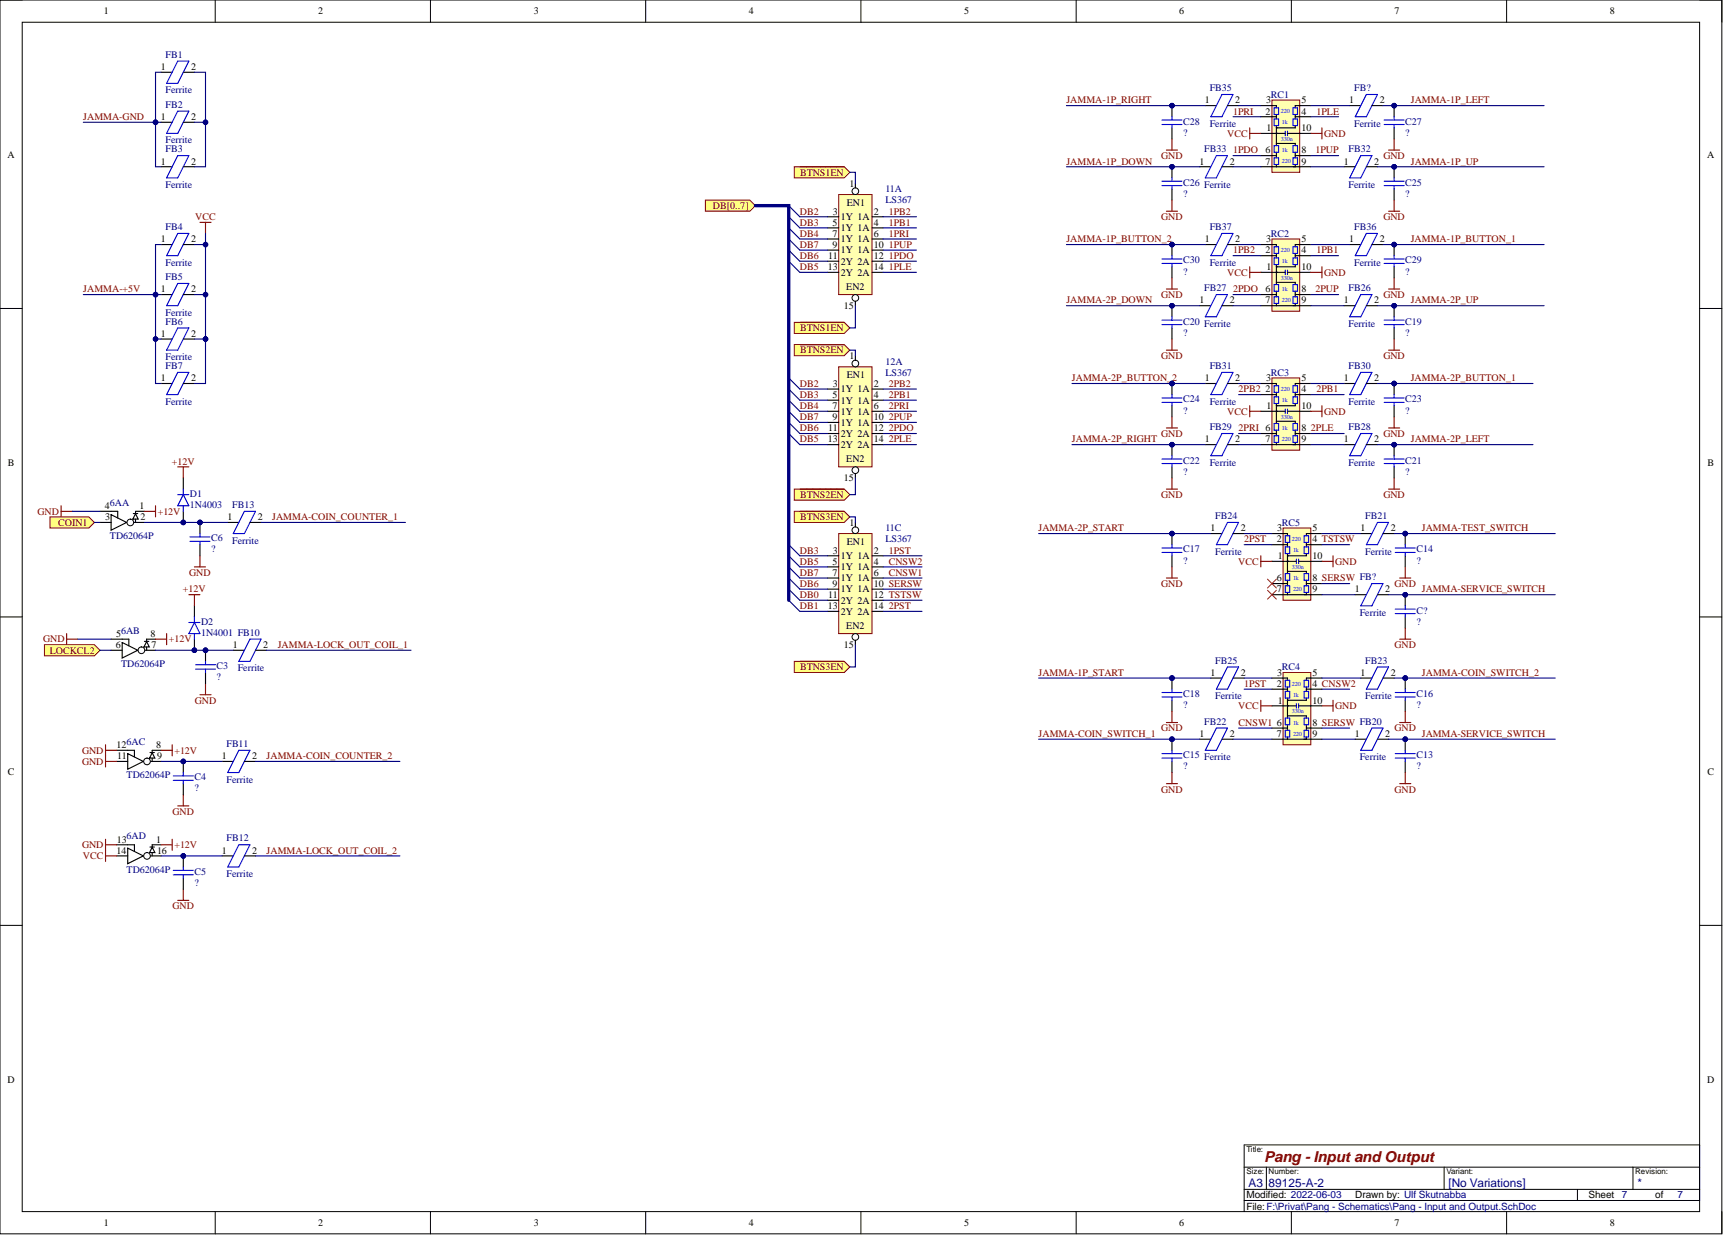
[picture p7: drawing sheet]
<svg xmlns="http://www.w3.org/2000/svg" width="393mm" height="282mm" viewBox="0 0 393 282" stroke-linecap="round" stroke-linejoin="round" font-family="sans-serif">
<defs><g id="words">
<text font-size="3.4" fill="#800000" x="288.6" y="265.2">Pang - Input and Output</text>
<g font-size="2.7" fill="#000080">
<text x="285" y="270.9">A3</text>
<text x="289.6" y="270.9">89125-A-2</text>
<text x="330.7" y="270.9">[No Variations]</text>
<text x="373.8" y="270.9">*</text>
</g>
<g font-size="2.3">
<text x="23.7" y="3.3">1</text>
<text x="72.7" y="3.3">2</text>
<text x="121.9" y="3.3">3</text>
<text x="170.9" y="3.3">4</text>
<text x="220.1" y="3.3">5</text>
<text x="269.2" y="3.3">6</text>
<text x="318.4" y="3.3">7</text>
<text x="367.5" y="3.3">8</text>
<text x="36.7" y="16">1</text>
<text x="43.6" y="16">2</text>
<text x="275.1" y="23.6">1</text>
<text x="282" y="23.6">2</text>
<text x="289" y="23.6">3</text>
<text x="297.1" y="23.6">5</text>
<text x="308" y="23.6">1</text>
<text x="315" y="23.6">2</text>
<text x="36.7" y="27.4">1</text>
<text x="43.6" y="27.4">2</text>
<text x="288.9" y="26.1">2</text>
<text x="289.1" y="29.9">1</text>
<text x="297.1" y="26.1">4</text>
<text x="297.1" y="29.9">10</text>
<text x="1.7" y="36">A</text>
<text x="288.9" y="35">6</text>
<text x="297.1" y="35">8</text>
<text x="389.7" y="36">A</text>
<text x="36.7" y="37.6">1</text>
<text x="43.6" y="37.6">2</text>
<text x="273.8" y="37.6">1</text>
<text x="280.7" y="37.6">2</text>
<text x="288.9" y="37.6">7</text>
<text x="297.1" y="37.6">9</text>
<text x="306.8" y="37.6">1</text>
<text x="313.7" y="37.6">2</text>
<text x="193.3" y="46.9">EN1</text>
<text x="193.9" y="42.6">1</text>
<text x="190.1" y="51.5">5</text>
<text x="190.1" y="49">3</text>
<text x="192" y="50.2">1Y 1A</text>
<text x="192" y="52.8">1Y 1A</text>
<text x="199.5" y="49">2</text>
<text x="199.5" y="51.5">4</text>
<text x="36.7" y="55.3">1</text>
<text x="43.6" y="55.3">2</text>
<text x="189.1" y="59.1">11</text>
<text x="190" y="54">7</text>
<text x="190" y="56.6">9</text>
<text x="192" y="55.3">1Y 1A</text>
<text x="192" y="57.8">1Y 1A</text>
<text x="199.5" y="54">6</text>
<text x="199.5" y="56.6">10</text>
<text x="199.5" y="59.1">12</text>
<text x="275.1" y="55.3">1</text>
<text x="282" y="55.3">2</text>
<text x="288.9" y="57.8">2</text>
<text x="289" y="55.3">3</text>
<text x="297.1" y="55.3">5</text>
<text x="297.1" y="57.8">4</text>
<text x="308" y="55.3">1</text>
<text x="315" y="55.3">2</text>
<text x="189" y="61.7">13</text>
<text x="192" y="60.4">2Y 2A</text>
<text x="192" y="62.9">2Y 2A</text>
<text x="199.5" y="61.7">14</text>
<text x="289.1" y="61.7">1</text>
<text x="297.1" y="61.7">10</text>
<text x="36.7" y="66.7">1</text>
<text x="43.6" y="66.7">2</text>
<text x="192.6" y="70.5">15</text>
<text x="193.2" y="66.2">EN2</text>
<text x="273.8" y="69.3">1</text>
<text x="280.7" y="69.3">2</text>
<text x="288.9" y="66.7">6</text>
<text x="288.9" y="69.3">7</text>
<text x="297.1" y="66.7">8</text>
<text x="297.1" y="69.3">9</text>
<text x="306.8" y="69.3">1</text>
<text x="313.7" y="69.3">2</text>
<text x="36.7" y="76.9">1</text>
<text x="43.6" y="76.9">2</text>
<text x="193.9" y="81.9">1</text>
<text x="36.7" y="87">1</text>
<text x="43.6" y="87">2</text>
<text x="190.1" y="88.3">3</text>
<text x="192" y="89.6">1Y 1A</text>
<text x="193.3" y="86.3">EN1</text>
<text x="199.5" y="88.3">2</text>
<text x="275.1" y="87">1</text>
<text x="282" y="87">2</text>
<text x="288.9" y="89.6">2</text>
<text x="289" y="87">3</text>
<text x="297.1" y="87">5</text>
<text x="297.1" y="89.6">4</text>
<text x="306.8" y="87">1</text>
<text x="313.7" y="87">2</text>
<text x="190" y="93.4">7</text>
<text x="190" y="95.9">9</text>
<text x="190.1" y="90.8">5</text>
<text x="192" y="92.1">1Y 1A</text>
<text x="192" y="94.6">1Y 1A</text>
<text x="199.5" y="90.8">4</text>
<text x="199.5" y="93.4">6</text>
<text x="199.5" y="95.9">10</text>
<text x="289.1" y="93.4">1</text>
<text x="297.1" y="93.4">10</text>
<text x="189" y="101">13</text>
<text x="189.1" y="98.4">11</text>
<text x="192" y="97.2">1Y 1A</text>
<text x="192" y="99.7">2Y 2A</text>
<text x="199.5" y="98.4">12</text>
<text x="199.5" y="101">14</text>
<text x="275.1" y="101">1</text>
<text x="282" y="101">2</text>
<text x="288.9" y="101">7</text>
<text x="297.1" y="98.4">8</text>
<text x="297.1" y="101">9</text>
<text x="306.8" y="101">1</text>
<text x="313.7" y="101">2</text>
<text x="1.8" y="106.4">B</text>
<text x="192" y="102.2">2Y 2A</text>
<text x="193.2" y="105.5">EN2</text>
<text x="389.8" y="106.4">B</text>
<text x="192.6" y="109.9">15</text>
<text x="23.9" y="116.2">4</text>
<text x="24" y="118.7">3</text>
<text x="31.8" y="116.2">1</text>
<text x="32" y="118.7">2</text>
<text x="51.9" y="118.7">1</text>
<text x="58.8" y="118.7">2</text>
<text x="193.3" y="124.3">EN1</text>
<text x="193.9" y="120">1</text>
<text x="276.3" y="121.3">1</text>
<text x="283.3" y="121.3">2</text>
<text x="291.5" y="123.8">2</text>
<text x="291.6" y="121.3">3</text>
<text x="299.6" y="121.3">5</text>
<text x="299.6" y="123.8">4 TSTSW</text>
<text x="310.6" y="121.3">1</text>
<text x="317.5" y="121.3">2</text>
<text x="190" y="131.4">7</text>
<text x="190.1" y="128.9">5</text>
<text x="190.1" y="126.3">3</text>
<text x="192" y="127.6">1Y 1A</text>
<text x="192" y="130.1">1Y 1A</text>
<text x="199.5" y="126.3">2</text>
<text x="199.5" y="128.9">4</text>
<text x="199.5" y="131.4">6</text>
<text x="291.7" y="127.6">1</text>
<text x="299.6" y="127.6">10</text>
<text x="189.1" y="136.5">11</text>
<text x="190" y="134">9</text>
<text x="192" y="132.7">1Y 1A</text>
<text x="192" y="135.2">1Y 1A</text>
<text x="192" y="137.8">2Y 2A</text>
<text x="199.5" y="134">10 SERSW</text>
<text x="199.5" y="136.5">12 TSTSW</text>
<text x="291.5" y="132.7">6</text>
<text x="291.5" y="135.2">7</text>
<text x="299.6" y="132.7">8 SERSW FB?</text>
<text x="299.6" y="135.2">9</text>
<text x="309.3" y="135.2">1</text>
<text x="316.2" y="135.2">2</text>
<text x="189" y="139">13</text>
<text x="192" y="140.3">2Y 2A</text>
<text x="193.2" y="143.6">EN2</text>
<text x="199.5" y="139">14</text>
<text x="26.5" y="147.9">6</text>
<text x="26.5" y="145.4">5</text>
<text x="34.4" y="145.4">8</text>
<text x="34.6" y="147.9">7</text>
<text x="53.2" y="147.9">1</text>
<text x="60.1" y="147.9">2</text>
<text x="192.6" y="147.9">15</text>
<text x="276.3" y="154.2">1</text>
<text x="283.3" y="154.2">2</text>
<text x="291.6" y="154.2">3</text>
<text x="299.6" y="154.2">5</text>
<text x="310.6" y="154.2">1</text>
<text x="317.5" y="154.2">2</text>
<text x="291.5" y="156.8">2</text>
<text x="291.7" y="160.6">1</text>
<text x="299.6" y="156.8">4 CNSW2</text>
<text x="299.6" y="160.6">10</text>
<text x="291.5" y="165.7">6</text>
<text x="299.6" y="165.7">8 SERSW FB20</text>
<text x="26.6" y="170.7">12</text>
<text x="26.8" y="173.3">11</text>
<text x="35.6" y="170.7">8</text>
<text x="35.8" y="173.3">9</text>
<text x="50.6" y="173.3">1</text>
<text x="57.6" y="173.3">2</text>
<text x="273.8" y="168.2">1</text>
<text x="280.7" y="168.2">2</text>
<text x="291.5" y="168.2">7</text>
<text x="299.6" y="168.2">9</text>
<text x="309.3" y="168.2">1</text>
<text x="316.2" y="168.2">2</text>
<text x="1.8" y="176.8">C</text>
<text x="389.8" y="176.8">C</text>
<text x="26.6" y="194.8">14</text>
<text x="26.7" y="192.3">13</text>
<text x="35.6" y="192.3">1</text>
<text x="35.8" y="194.8">16</text>
<text x="50.6" y="194.8">1</text>
<text x="57.6" y="194.8">2</text>
<text x="1.7" y="247.2">D</text>
<text x="389.7" y="247.2">D</text>
<text x="284.5" y="273.5">Modified: 2022-06-03</text>
<text x="309.4" y="273.5">Drawn by: Ulf Skutnabba</text>
<text x="362.6" y="273.5">Sheet</text>
<text x="377.9" y="273.5">of</text>
<text x="23.7" y="279.8">1</text>
<text x="72.7" y="279.8">2</text>
<text x="121.9" y="279.8">3</text>
<text x="170.9" y="279.8">4</text>
<text x="220.1" y="279.8">5</text>
<text x="269.2" y="279.8">6</text>
<text x="284.5" y="276.1">File:F:\Privat\Pang - Schematics\Pang - Input and Output.SchDoc</text>
<text x="318.4" y="279.8">7</text>
<text x="367.5" y="279.8">8</text>
</g>
<g font-size="2.3" fill="#000080">
<text x="37.8" y="13.2">FB1</text>
<text x="37.8" y="21.3">Ferrite</text>
<text x="276.2" y="20.8">FB35</text>
<text x="290.1" y="22.3">RC1</text>
<text x="309.1" y="20.8">FB?</text>
<text x="37.8" y="24.6">FB2</text>
<text x="270.1" y="28.4">C28</text>
<text x="276.2" y="28.9">Ferrite</text>
<text x="309.1" y="28.9">Ferrite</text>
<text x="320.8" y="28.4">C27</text>
<text x="37.8" y="32.7">Ferrite</text>
<text x="37.8" y="34.8">FB3</text>
<text x="270.1" y="31">?</text>
<text x="274.9" y="34.8">FB33</text>
<text x="307.9" y="34.8">FB32</text>
<text x="320.8" y="31">?</text>
<text x="37.8" y="42.9">Ferrite</text>
<text x="202.1" y="43.9">11A</text>
<text x="202.1" y="46.4">LS367</text>
<text x="270.1" y="42.4">C26 Ferrite</text>
<text x="270.1" y="44.9">?</text>
<text x="307.9" y="42.9">Ferrite</text>
<text x="320.8" y="42.4">C25</text>
<text x="320.8" y="44.9">?</text>
<text x="37.8" y="52.5">FB4</text>
<text x="276.2" y="52.5">FB37</text>
<text x="309.1" y="52.5">FB36</text>
<text x="290.1" y="54">RC2</text>
<text x="37.8" y="60.6">Ferrite</text>
<text x="37.8" y="63.9">FB5</text>
<text x="270.1" y="60.1">C30</text>
<text x="270.1" y="62.7">?</text>
<text x="276.2" y="60.6">Ferrite</text>
<text x="309.1" y="60.6">Ferrite</text>
<text x="320.8" y="60.1">C29</text>
<text x="320.8" y="62.7">?</text>
<text x="274.9" y="66.5">FB27</text>
<text x="307.9" y="66.5">FB26</text>
<text x="37.8" y="72.1">Ferrite</text>
<text x="37.8" y="74.1">FB6</text>
<text x="270.1" y="74.1">C20 Ferrite</text>
<text x="270.1" y="76.6">?</text>
<text x="307.9" y="74.6">Ferrite</text>
<text x="320.8" y="74.1">C19</text>
<text x="320.8" y="76.6">?</text>
<text x="37.8" y="82.2">Ferrite</text>
<text x="202.1" y="83.2">12A</text>
<text x="37.8" y="84.2">FB7</text>
<text x="202.1" y="85.8">LS367</text>
<text x="276.2" y="84.2">FB31</text>
<text x="290.1" y="85.8">RC3</text>
<text x="307.9" y="84.2">FB30</text>
<text x="37.8" y="92.3">Ferrite</text>
<text x="270.1" y="91.8">C24</text>
<text x="270.1" y="94.4">?</text>
<text x="276.2" y="92.3">Ferrite</text>
<text x="307.9" y="92.3">Ferrite</text>
<text x="320.8" y="91.8">C23</text>
<text x="320.8" y="94.4">?</text>
<text x="276.2" y="98.2">FB29</text>
<text x="307.9" y="98.2">FB28</text>
<text x="270.1" y="105.8">C22</text>
<text x="276.2" y="106.3">Ferrite</text>
<text x="307.9" y="106.3">Ferrite</text>
<text x="320.8" y="105.8">C21</text>
<text x="43.4" y="113.4">D1</text>
<text x="270.1" y="108.3">?</text>
<text x="320.8" y="108.3">?</text>
<text x="25.1" y="115.4">6AA</text>
<text x="43.4" y="115.9">1N4003</text>
<text x="53" y="115.9">FB13</text>
<text x="277.4" y="118.5">FB24</text>
<text x="311.7" y="118.5">FB21</text>
<text x="25.1" y="123">TD62064P</text>
<text x="48.2" y="123.6">C6</text>
<text x="53" y="124.1">Ferrite</text>
<text x="202.1" y="121.3">11C</text>
<text x="202.1" y="123.8">LS367</text>
<text x="292.7" y="120">RC5</text>
<text x="48.2" y="126.1">?</text>
<text x="270.1" y="126.1">C17</text>
<text x="270.1" y="128.6">?</text>
<text x="277.4" y="126.6">Ferrite</text>
<text x="311.7" y="126.6">Ferrite</text>
<text x="323.3" y="126.1">C14</text>
<text x="323.3" y="128.6">?</text>
<text x="45.9" y="142.6">D2</text>
<text x="310.4" y="140.6">Ferrite</text>
<text x="323.3" y="140">C?</text>
<text x="323.3" y="142.6">?</text>
<text x="27.6" y="144.6">6AB</text>
<text x="45.9" y="145.1">1N4001 FB10</text>
<text x="27.6" y="152.2">TD62064P</text>
<text x="49.5" y="152.7">C3</text>
<text x="49.5" y="155.3">?</text>
<text x="54.3" y="153.2">Ferrite</text>
<text x="277.4" y="151.5">FB25</text>
<text x="292.7" y="153">RC4</text>
<text x="311.7" y="151.5">FB23</text>
<text x="270.1" y="159.1">C18</text>
<text x="270.1" y="161.6">?</text>
<text x="277.4" y="159.6">Ferrite</text>
<text x="311.7" y="159.6">Ferrite</text>
<text x="323.3" y="159.1">C16</text>
<text x="323.3" y="161.6">?</text>
<text x="274.9" y="165.4">FB22</text>
<text x="28.9" y="170">6AC</text>
<text x="51.7" y="170.5">FB11</text>
<text x="270.1" y="173">C15 Ferrite</text>
<text x="310.4" y="173.5">Ferrite</text>
<text x="323.3" y="173">C13</text>
<text x="28.9" y="177.6">TD62064P</text>
<text x="44.4" y="178.1">C4</text>
<text x="51.7" y="178.6">Ferrite</text>
<text x="270.1" y="175.6">?</text>
<text x="323.3" y="175.6">?</text>
<text x="44.4" y="180.6">?</text>
<text x="28.9" y="191.5">6AD</text>
<text x="51.7" y="192.1">FB12</text>
<text x="28.9" y="199.2">TD62064P</text>
<text x="44.4" y="199.7">C5</text>
<text x="44.4" y="202.2">?</text>
<text x="51.7" y="200.2">Ferrite</text>
<text x="370.3" y="273.5">7</text>
<text x="382.9" y="273.5">7</text>
</g>
<g font-size="2.3" fill="#800000">
<text x="243.5" y="23.6">JAMMA-1P_RIGHT</text>
<text x="322.1" y="23.6">JAMMA-1P_LEFT</text>
<text x="19" y="27.4">JAMMA-GND</text>
<text x="281.5" y="26.1">1PRI</text>
<text x="300.5" y="26.1">1PLE</text>
<text x="280.1" y="31.2">VCC</text>
<text x="281.5" y="35">1PDO</text>
<text x="300.3" y="35">1PUP</text>
<text x="302.3" y="31.2">GND</text>
<text x="182.6" y="40.1">BTNS1EN</text>
<text x="243.5" y="37.6">JAMMA-1P_DOWN</text>
<text x="265.1" y="36.3">GND</text>
<text x="315.8" y="36.3">GND</text>
<text x="322.1" y="37.6">JAMMA-1P_UP</text>
<text x="162.8" y="47.7">DB[0..7]</text>
<text x="44.6" y="50.2">VCC</text>
<text x="182.6" y="51.5">DB3</text>
<text x="182.6" y="49">DB2</text>
<text x="202.9" y="49">1PB2</text>
<text x="202.9" y="51.5">1PB1</text>
<text x="265.1" y="50.2">GND</text>
<text x="315.8" y="50.2">GND</text>
<text x="182.6" y="54">DB4</text>
<text x="182.6" y="56.6">DB7</text>
<text x="182.6" y="59.1">DB6</text>
<text x="202.9" y="54">1PRI</text>
<text x="202.9" y="59.1">1PDO</text>
<text x="202.9" y="56.6">1PUP</text>
<text x="243.5" y="55.3">JAMMA-1P_BUTTON_2</text>
<text x="281.5" y="57.8">1PB2</text>
<text x="300.5" y="57.8">1PB1</text>
<text x="322.1" y="55.3">JAMMA-1P_BUTTON_1</text>
<text x="182.6" y="61.7">DB5</text>
<text x="202.9" y="61.7">1PLE</text>
<text x="280.1" y="62.9">VCC</text>
<text x="302.3" y="62.9">GND</text>
<text x="19" y="66.7">JAMMA-+5V</text>
<text x="243.5" y="69.3">JAMMA-2P_DOWN</text>
<text x="265.1" y="68">GND</text>
<text x="281.5" y="66.7">2PDO</text>
<text x="300.3" y="66.7">2PUP</text>
<text x="315.8" y="68">GND</text>
<text x="322.1" y="69.3">JAMMA-2P_UP</text>
<text x="182.6" y="75.6">BTNS1EN</text>
<text x="182.6" y="80.7">BTNS2EN</text>
<text x="265.1" y="81.9">GND</text>
<text x="315.8" y="81.9">GND</text>
<text x="182.6" y="88.3">DB2</text>
<text x="202.9" y="88.3">2PB2</text>
<text x="244.7" y="87">JAMMA-2P_BUTTON_2</text>
<text x="282.8" y="89.6">2PB2</text>
<text x="300.5" y="89.6">2PB1</text>
<text x="322.1" y="87">JAMMA-2P_BUTTON_1</text>
<text x="182.6" y="90.8">DB3</text>
<text x="182.6" y="93.4">DB4</text>
<text x="182.6" y="95.9">DB7</text>
<text x="202.9" y="93.4">2PRI</text>
<text x="202.9" y="90.8">2PB1</text>
<text x="202.9" y="95.9">2PUP</text>
<text x="280.1" y="94.6">VCC</text>
<text x="302.3" y="94.6">GND</text>
<text x="182.6" y="98.4">DB6</text>
<text x="182.6" y="101">DB5</text>
<text x="202.9" y="101">2PLE</text>
<text x="202.9" y="98.4">2PDO</text>
<text x="244.7" y="101">JAMMA-2P_RIGHT</text>
<text x="265.1" y="99.7">GND</text>
<text x="282.8" y="98.4">2PRI 6</text>
<text x="299.2" y="98.4">2PLE</text>
<text x="315.8" y="99.7">GND</text>
<text x="322.1" y="101">JAMMA-2P_LEFT</text>
<text x="39.2" y="106">+12V</text>
<text x="182.6" y="113.7">BTNS2EN</text>
<text x="265.1" y="113.7">GND</text>
<text x="315.8" y="113.7">GND</text>
<text x="8.6" y="117.5">GND</text>
<text x="36" y="117.5">+12V</text>
<text x="62.1" y="118.7">JAMMA-COIN_COUNTER_1</text>
<text x="182.6" y="118.7">BTNS3EN</text>
<text x="13.3" y="120">COIN1</text>
<text x="237.1" y="121.3">JAMMA-2P_START</text>
<text x="284" y="123.8">2PST</text>
<text x="324.6" y="121.3">JAMMA-TEST_SWITCH</text>
<text x="43.2" y="131.4">GND</text>
<text x="182.6" y="131.4">DB7</text>
<text x="182.6" y="126.3">DB3</text>
<text x="182.6" y="128.9">DB5</text>
<text x="202.9" y="126.3">1PST</text>
<text x="202.9" y="128.9">CNSW2</text>
<text x="202.9" y="131.4">CNSW1</text>
<text x="282.7" y="128.9">VCC</text>
<text x="304.8" y="128.9">GND</text>
<text x="41.8" y="135.2">+12V</text>
<text x="182.6" y="134">DB6</text>
<text x="182.6" y="136.5">DB0</text>
<text x="265.1" y="134">GND</text>
<text x="318.4" y="134">GND</text>
<text x="324.6" y="135.2">JAMMA-SERVICE_SWITCH</text>
<text x="182.6" y="139">DB1</text>
<text x="202.9" y="139">2PST</text>
<text x="9.8" y="146.6">GND</text>
<text x="11.4" y="149.2">LOCKCL2</text>
<text x="38.5" y="146.6">+12V</text>
<text x="63.4" y="147.9">JAMMA-LOCK_OUT_COIL_1</text>
<text x="318.4" y="147.9">GND</text>
<text x="182.6" y="153">BTNS3EN</text>
<text x="237.1" y="154.2">JAMMA-1P_START</text>
<text x="324.6" y="154.2">JAMMA-COIN_SWITCH_2</text>
<text x="44.5" y="160.6">GND</text>
<text x="282.7" y="161.9">VCC</text>
<text x="284" y="156.8">1PST</text>
<text x="304.8" y="161.9">GND</text>
<text x="265.1" y="166.9">GND</text>
<text x="282.8" y="165.7">CNSW1</text>
<text x="318.4" y="166.9">GND</text>
<text x="18.7" y="172">GND</text>
<text x="39.8" y="172">+12V</text>
<text x="60.9" y="173.3">JAMMA-COIN_COUNTER_2</text>
<text x="237.1" y="168.2">JAMMA-COIN_SWITCH_1</text>
<text x="324.6" y="168.2">JAMMA-SERVICE_SWITCH</text>
<text x="18.7" y="174.5">GND</text>
<text x="39.4" y="186">GND</text>
<text x="265.1" y="180.9">GND</text>
<text x="318.4" y="180.9">GND</text>
<text x="18.7" y="193.6">GND</text>
<text x="18.9" y="196.1">VCC</text>
<text x="39.8" y="193.6">+12V</text>
<text x="60.9" y="194.8">JAMMA-LOCK_OUT_COIL_2</text>
<text x="39.4" y="207.5">GND</text>
</g>
<g font-size="1.8">
<text x="284.5" y="263">Title:</text>
<text x="284.5" y="268">Size:</text>
<text x="289.6" y="268">Number:</text>
<text x="330.2" y="268">Variant:</text>
<text x="373.3" y="268">Revision:</text>
</g>
<g font-size="1.4" fill="#00f">
<text x="292.4" y="25.8">220</text>
<text x="292.7" y="28.4">1k</text>
<text x="292.4" y="32.2">330n</text>
<text x="292.7" y="34.7">1k</text>
<text x="292.7" y="37.3">220</text>
<text x="292.4" y="57.5">220</text>
<text x="292.4" y="63.9">330n</text>
<text x="292.7" y="60.1">1k</text>
<text x="292.7" y="66.4">1k</text>
<text x="292.7" y="69">220</text>
<text x="292.4" y="89.3">220</text>
<text x="292.4" y="95.6">330n</text>
<text x="292.7" y="91.8">1k</text>
<text x="292.7" y="98.1">1k</text>
<text x="292.7" y="100.7">220</text>
<text x="294.9" y="123.5">220</text>
<text x="294.9" y="129.9">330n</text>
<text x="295.2" y="126">1k</text>
<text x="295.2" y="132.4">1k</text>
<text x="295.2" y="134.9">220</text>
<text x="294.9" y="156.5">220</text>
<text x="295.2" y="159">1k</text>
<text x="294.9" y="162.8">330n</text>
<text x="295.2" y="165.4">1k</text>
<text x="295.2" y="167.9">220</text>
</g>
</g></defs>
<g fill="none" stroke="#000" stroke-width=".23">
<path d="M0 0h393.1v281.6h-393.1zM0 0h5.1M5.1 5.1h382.9v271.4h-382.9zM49.1 0v5.1M98.3 0v5.1M147.4 0v5.1M196.5 0v5.1M245.7 0v5.1M294.8 0v5.1M343.9 0v5.1M388 0h5.1v5.1M0 70.4h5.1"/>
<path d="M388 70.4h5.1M0 140.8h5.1M388 140.8h5.1M0 211.2h5.1M388 211.2h5.1M49.1 276.5v5.1M98.3 276.5v5.1M147.4 276.5v5.1M196.5 276.5v5.1M245.7 276.5v5.1M284 274h104v-12.7h-104v15.2M284 266.4h104"/>
<path d="M284 271.5h104M289.1 266.4v5.1M294.8 276.5v5.1M329.7 266.4v5.1M343.9 276.5v5.1M360.1 271.5v2.5M372.8 266.4v5.1M393.1 276.5v5.1"/>
</g>
<path d="M290.4 86.3h6.3v16.4h-6.3z" fill-rule="evenodd" fill="#ffffb0"/>
<path d="M290.4 86.3h6.3v16.4h-6.3z" fill="none" stroke="#800000" stroke-width=".23"/>
<g fill="none" stroke="#000" stroke-width=".25">
<path d="M275.2 87.5h2.5M280.2 87.5h2.6M287.8 93.9h5.6M287.8 90.1h3.6M287.8 87.5h3.6v.5M287.8 98.9h3.6M291.4 89.6v1M291.4 92.1v4.6M291.4 98.2v1.3M291.4 96.2h4.3v.5M293.9 93.9h5.3M295.7 90.1h3.5"/>
<path d="M295.7 92.1v.5h-4.3M295.7 98.9h3.5M295.7 89.6v1M295.7 98.2v1.3M299.2 87.5h-3.5v.5M287.8 101.5h11.4M291.4 101v.5M295.7 101v.5"/>
</g>
<path d="M279 85h2.5l-2.5 5.1h-2.6zM290.9 90.6h1v1.5h-1zM290.9 88h1v1.6h-1zM290.9 96.7h1v1.5h-1zM290.9 99.5h1v1.5h-1zM293.4 93.4v1M293.9 93.4v1M295.2 90.6h1v1.5h-1zM295.2 88h1v1.6h-1zM295.2 96.7h1v1.5h-1zM295.2 99.5h1v1.5h-1z" fill="none" stroke="#00f" stroke-width=".25"/>
<circle cx="267.5" cy="87.5" r=".51" fill="#000080"/>
<circle cx="267.5" cy="87.5" r=".51" fill="none" stroke="#000080" stroke-width=".23"/>
<path d="M267.5 87.5v2.6" fill="none" stroke="#000" stroke-width=".25"/>
<circle cx="267.5" cy="87.5" r=".51" fill="#000080"/>
<circle cx="267.5" cy="87.5" r=".51" fill="none" stroke="#000080" stroke-width=".23"/>
<path d="M267.5 92.6v2.5" fill="none" stroke="#000" stroke-width=".25"/>
<path d="M265.3 91.8h4.5M265.3 90.8h4.5M267.5 90.1v.7M267.5 91.8v.8" fill="none" stroke="#00f" stroke-width=".25"/>
<path d="M266.3 97.7h2.5M267.5 95.1v2.6M285.3 92.6v2.5M285.3 93.9h2.5" fill="none" stroke="#800000" stroke-width=".25"/>
<path d="M191.5 83.7h7.6v22.9h-7.6z" fill-rule="evenodd" fill="#ffffb0"/>
<path d="M191.5 83.7h7.6v22.9h-7.6z" fill="none" stroke="#800000" stroke-width=".23"/>
<path d="M195.3 81.2v2.5" fill="none" stroke="#000" stroke-width=".25"/>
<circle cx="195.3" cy="83" r=".76" fill="#f8fcff"/>
<circle cx="195.3" cy="83" r=".76" fill="none" stroke="#000" stroke-width=".23"/>
<path d="M188.9 88.8h2.6M188.9 91.3h2.6M188.9 93.9h2.6M188.9 96.4h2.6M199.1 88.8h2.5M199.1 91.3h2.5M199.1 93.9h2.5M199.1 96.4h2.5M195.3 106.6v2.5" fill="none" stroke="#000" stroke-width=".25"/>
<circle cx="195.3" cy="107.3" r=".76" fill="#f8fcff"/>
<circle cx="195.3" cy="107.3" r=".76" fill="none" stroke="#000" stroke-width=".23"/>
<path d="M188.9 98.9h2.6M199.1 98.9h2.5M188.9 101.5h2.6M199.1 101.5h2.5" fill="none" stroke="#000" stroke-width=".25"/>
<path d="M191.5 121.8h7.6v22.8h-7.6z" fill-rule="evenodd" fill="#ffffb0"/>
<path d="M191.5 121.8h7.6v22.8h-7.6z" fill="none" stroke="#800000" stroke-width=".23"/>
<path d="M195.3 119.2v2.6" fill="none" stroke="#000" stroke-width=".25"/>
<circle cx="195.3" cy="121" r=".76" fill="#f8fcff"/>
<circle cx="195.3" cy="121" r=".76" fill="none" stroke="#000" stroke-width=".23"/>
<path d="M188.9 126.9h2.6M188.9 129.4h2.6M188.9 131.9h2.6M188.9 134.5h2.6M199.1 126.9h2.5M199.1 129.4h2.5M199.1 131.9h2.5M199.1 134.5h2.5M195.3 144.6v2.5" fill="none" stroke="#000" stroke-width=".25"/>
<circle cx="195.3" cy="145.4" r=".76" fill="#f8fcff"/>
<circle cx="195.3" cy="145.4" r=".76" fill="none" stroke="#000" stroke-width=".23"/>
<path d="M188.9 137h2.6M188.9 139.5h2.6M199.1 137h2.5M199.1 139.5h2.5" fill="none" stroke="#000" stroke-width=".25"/>
<path d="M191.5 44.4h7.6v22.8h-7.6z" fill-rule="evenodd" fill="#ffffb0"/>
<path d="M191.5 44.4h7.6v22.8h-7.6z" fill="none" stroke="#800000" stroke-width=".23"/>
<path d="M195.3 41.9v2.5" fill="none" stroke="#000" stroke-width=".25"/>
<circle cx="195.3" cy="43.6" r=".76" fill="#f8fcff"/>
<circle cx="195.3" cy="43.6" r=".76" fill="none" stroke="#000" stroke-width=".23"/>
<path d="M188.9 49.5h2.6M188.9 52h2.6M188.9 54.5h2.6M188.9 57.1h2.6M199.1 49.5h2.5M199.1 52h2.5M199.1 54.5h2.5M199.1 57.1h2.5M195.3 67.2v2.6" fill="none" stroke="#000" stroke-width=".25"/>
<circle cx="195.3" cy="68" r=".76" fill="#f8fcff"/>
<circle cx="195.3" cy="68" r=".76" fill="none" stroke="#000" stroke-width=".23"/>
<path d="M188.9 59.6h2.6M199.1 59.6h2.5M188.9 62.2h2.6M199.1 62.2h2.5" fill="none" stroke="#000" stroke-width=".25"/>
<path d="M290.4 54.5h6.3v16.5h-6.3z" fill-rule="evenodd" fill="#ffffb0"/>
<path d="M290.4 54.5h6.3v16.5h-6.3z" fill="none" stroke="#800000" stroke-width=".23"/>
<g fill="none" stroke="#000" stroke-width=".25">
<path d="M287.8 58.4h3.6M287.8 55.8h3.6v.5M291.4 57.8v1.1M295.7 58.4h3.5M295.7 57.8v1.1M299.2 55.8h-3.5v.5M287.8 62.2h5.6M287.8 67.2h3.6M287.8 69.8h11.4M291.4 60.4v4.5M291.4 66.5v1.2M291.4 69.3v.5"/>
<path d="M291.4 64.4h4.3v.5M293.9 62.2h5.3M295.7 60.4v.5h-4.3M295.7 67.2h3.5M295.7 66.5v1.2M295.7 69.3v.5M22.8 119.2h2.6M25.4 117.5l3.5 1.7-3.5 1.8zM29 119.2h4"/>
</g>
<path d="M290.9 58.9h1v1.5h-1zM290.9 56.3h1v1.5h-1zM295.2 58.9h1v1.5h-1zM295.2 56.3h1v1.5h-1zM290.9 64.9h1v1.6h-1zM290.9 67.7h1v1.6h-1zM293.4 61.7v1M293.9 61.7v1M295.2 64.9h1v1.6h-1zM295.2 67.7h1v1.6h-1z" fill="none" stroke="#00f" stroke-width=".25"/>
<circle cx="29.8" cy="119.2" r=".76" fill="#f8fcff"/>
<circle cx="29.7" cy="119.2" r=".76" fill="none" stroke="#000" stroke-width=".23"/>
<path d="M22.8 116.7h4.1v1.5M30.4 117.2h1M30.9 117.3l.7 1.2h-1.3zM30.9 118.5v.7M33 116.7h-2.1v.5M25.4 148.4h2.5M27.9 146.6l3.5 1.8-3.5 1.8zM31.5 148.4h4" fill="none" stroke="#000" stroke-width=".25"/>
<circle cx="32.3" cy="148.4" r=".76" fill="#f8fcff"/>
<circle cx="32.3" cy="148.4" r=".76" fill="none" stroke="#000" stroke-width=".23"/>
<path d="M25.4 145.9h4v1.5M33 146.4h1M33.5 146.4l.6 1.3h-1.2zM33.5 147.7v.7M35.5 145.9h-2v.5M26.6 173.8h2.6M29.2 172l3.5 1.8-3.5 1.8zM32.8 173.8h4" fill="none" stroke="#000" stroke-width=".25"/>
<circle cx="33.6" cy="173.8" r=".76" fill="#f8fcff"/>
<circle cx="33.6" cy="173.8" r=".76" fill="none" stroke="#000" stroke-width=".23"/>
<path d="M26.6 171.2h4.1v1.6M34.2 171.8h1.1M34.7 171.8l.7 1.2h-1.3zM34.7 173v.8M36.8 171.2h-2.1v.6M26.6 195.3h2.6M29.2 193.6l3.5 1.7-3.5 1.8zM32.8 195.3h4" fill="none" stroke="#000" stroke-width=".25"/>
<circle cx="33.6" cy="195.3" r=".76" fill="#f8fcff"/>
<circle cx="33.6" cy="195.3" r=".76" fill="none" stroke="#000" stroke-width=".23"/>
<path d="M275.2 101.5h2.5M280.2 101.5h2.6M26.6 192.8h4.1v1.5M34.2 193.3h1.1M34.7 193.4l.7 1.2h-1.3zM34.7 194.6v.7M36.8 192.8h-2.1v.5" fill="none" stroke="#000" stroke-width=".25"/>
<path d="M279 98.9h2.5l-2.5 5.1h-2.6z" fill="none" stroke="#00f" stroke-width=".25"/>
<circle cx="267.5" cy="101.5" r=".51" fill="#000080"/>
<circle cx="267.5" cy="101.5" r=".51" fill="none" stroke="#000080" stroke-width=".23"/>
<path d="M267.5 101.5v2.5" fill="none" stroke="#000" stroke-width=".25"/>
<circle cx="267.5" cy="101.5" r=".51" fill="#000080"/>
<circle cx="267.5" cy="101.5" r=".51" fill="none" stroke="#000080" stroke-width=".23"/>
<path d="M267.5 106.6v2.5" fill="none" stroke="#000" stroke-width=".25"/>
<path d="M265.3 105.8h4.5M265.3 104.8h4.5M267.5 104v.8M267.5 105.8v.8" fill="none" stroke="#00f" stroke-width=".25"/>
<path d="M266.3 111.6h2.5M267.5 109.1v2.5" fill="none" stroke="#800000" stroke-width=".25"/>
<circle cx="318.3" cy="87.5" r=".51" fill="#000080"/>
<circle cx="318.3" cy="87.5" r=".51" fill="none" stroke="#000080" stroke-width=".23"/>
<path d="M318.3 87.5v2.6" fill="none" stroke="#000" stroke-width=".25"/>
<circle cx="318.3" cy="87.5" r=".51" fill="#000080"/>
<circle cx="318.3" cy="87.5" r=".51" fill="none" stroke="#000080" stroke-width=".23"/>
<path d="M306.9 87.5h2.5M311.9 87.5h2.6M318.3 92.6v2.5M306.9 101.5h2.5M311.9 101.5h2.6" fill="none" stroke="#000" stroke-width=".25"/>
<path d="M310.7 85h2.5l-2.5 5.1h-2.6zM310.7 98.9h2.5l-2.5 5.1h-2.6zM316 91.8h4.6M316 90.8h4.6M318.3 90.1v.7M318.3 91.8v.8" fill="none" stroke="#00f" stroke-width=".25"/>
<path d="M299.2 93.9h2.6M301.8 92.6v2.5M317 97.7h2.5M318.3 95.1v2.6" fill="none" stroke="#800000" stroke-width=".25"/>
<circle cx="318.3" cy="101.5" r=".51" fill="#000080"/>
<circle cx="318.3" cy="101.5" r=".51" fill="none" stroke="#000080" stroke-width=".23"/>
<path d="M318.3 101.5v2.5" fill="none" stroke="#000" stroke-width=".25"/>
<circle cx="318.3" cy="101.5" r=".51" fill="#000080"/>
<circle cx="318.3" cy="101.5" r=".51" fill="none" stroke="#000080" stroke-width=".23"/>
<path d="M318.3 106.6v2.5" fill="none" stroke="#000" stroke-width=".25"/>
<path d="M316 105.8h4.6M316 104.8h4.6M318.3 104v.8M318.3 105.8v.8" fill="none" stroke="#00f" stroke-width=".25"/>
<path d="M317 111.6h2.5M318.3 109.1v2.5" fill="none" stroke="#800000" stroke-width=".25"/>
<circle cx="267.5" cy="55.8" r=".51" fill="#000080"/>
<circle cx="267.5" cy="55.8" r=".51" fill="none" stroke="#000080" stroke-width=".23"/>
<path d="M267.5 55.8v2.6" fill="none" stroke="#000" stroke-width=".25"/>
<circle cx="267.5" cy="55.8" r=".51" fill="#000080"/>
<circle cx="267.5" cy="55.8" r=".51" fill="none" stroke="#000080" stroke-width=".23"/>
<path d="M275.2 55.8h2.5M280.2 55.8h2.6M267.5 60.9v2.5" fill="none" stroke="#000" stroke-width=".25"/>
<path d="M265.3 59.1h4.5M267.5 58.4v.7M279 53.3h2.5l-2.5 5.1h-2.6zM265.3 60.1h4.5M267.5 60.1v.8" fill="none" stroke="#00f" stroke-width=".25"/>
<path d="M266.3 66h2.5M267.5 63.4v2.6" fill="none" stroke="#800000" stroke-width=".25"/>
<circle cx="267.5" cy="69.8" r=".51" fill="#000080"/>
<circle cx="267.5" cy="69.8" r=".51" fill="none" stroke="#000080" stroke-width=".23"/>
<path d="M267.5 69.8v2.5" fill="none" stroke="#000" stroke-width=".25"/>
<circle cx="267.5" cy="69.8" r=".51" fill="#000080"/>
<circle cx="267.5" cy="69.8" r=".51" fill="none" stroke="#000080" stroke-width=".23"/>
<path d="M308.1 55.8h2.6M313.2 55.8h2.5M267.5 74.8v2.6M273.9 69.8h2.5M279 69.8h2.5" fill="none" stroke="#000" stroke-width=".25"/>
<path d="M311.9 53.3h2.6l-2.6 5.1h-2.5zM265.3 74.1h4.5M265.3 73.1h4.5M267.5 72.3v.8M267.5 74.1v.7M277.7 67.2h2.5l-2.5 5.1h-2.5z" fill="none" stroke="#00f" stroke-width=".25"/>
<path d="M266.3 79.9h2.5M267.5 77.4v2.5" fill="none" stroke="#800000" stroke-width=".25"/>
<circle cx="318.3" cy="55.8" r=".51" fill="#000080"/>
<circle cx="318.3" cy="55.8" r=".51" fill="none" stroke="#000080" stroke-width=".23"/>
<path d="M318.3 55.8v2.6" fill="none" stroke="#000" stroke-width=".25"/>
<circle cx="318.3" cy="55.8" r=".51" fill="#000080"/>
<circle cx="318.3" cy="55.8" r=".51" fill="none" stroke="#000080" stroke-width=".23"/>
<path d="M306.9 69.8h2.5M311.9 69.8h2.6M318.3 60.9v2.5" fill="none" stroke="#000" stroke-width=".25"/>
<path d="M316 59.1h4.6M318.3 58.4v.7M310.7 67.2h2.5l-2.5 5.1h-2.6zM316 60.1h4.6M318.3 60.1v.8" fill="none" stroke="#00f" stroke-width=".25"/>
<path d="M317 66h2.5M318.3 63.4v2.6" fill="none" stroke="#800000" stroke-width=".25"/>
<circle cx="318.3" cy="69.8" r=".51" fill="#000080"/>
<circle cx="318.3" cy="69.8" r=".51" fill="none" stroke="#000080" stroke-width=".23"/>
<path d="M318.3 69.8v2.5" fill="none" stroke="#000" stroke-width=".25"/>
<circle cx="318.3" cy="69.8" r=".51" fill="#000080"/>
<circle cx="318.3" cy="69.8" r=".51" fill="none" stroke="#000080" stroke-width=".23"/>
<path d="M318.3 74.8v2.6" fill="none" stroke="#000" stroke-width=".25"/>
<path d="M316 74.1h4.6M316 73.1h4.6M318.3 72.3v.8M318.3 74.1v.7" fill="none" stroke="#00f" stroke-width=".25"/>
<path d="M285.3 60.9v2.5M285.3 62.2h2.5M299.2 62.2h2.6M301.8 60.9v2.5M317 79.9h2.5M318.3 77.4v2.5" fill="none" stroke="#800000" stroke-width=".25"/>
<path d="M290.4 22.8h6.3v16.5h-6.3z" fill-rule="evenodd" fill="#ffffb0"/>
<path d="M290.4 22.8h6.3v16.5h-6.3z" fill="none" stroke="#800000" stroke-width=".23"/>
<g fill="none" stroke="#000" stroke-width=".25">
<path d="M287.8 30.4h5.6M287.8 26.6h3.6M287.8 24.1h3.6v.5M287.8 35.5h3.6M287.8 38.1h11.4M291.4 26.1v1M291.4 28.7v4.5M291.4 34.8v1.2M291.4 37.6v.5M291.4 32.7h4.3v.5M293.9 30.4h5.3M295.7 26.6h3.5"/>
<path d="M295.7 28.7v.5h-4.3M295.7 35.5h3.5M295.7 26.1v1M295.7 34.8v1.2M295.7 37.6v.5M299.2 24.1h-3.5v.5"/>
</g>
<path d="M290.9 27.1h1v1.6h-1zM290.9 24.6h1v1.5h-1zM290.9 33.2h1v1.6h-1zM290.9 36h1v1.6h-1zM293.4 29.9v1.1M293.9 29.9v1.1M295.2 27.1h1v1.6h-1zM295.2 24.6h1v1.5h-1zM295.2 33.2h1v1.6h-1zM295.2 36h1v1.6h-1z" fill="none" stroke="#00f" stroke-width=".25"/>
<circle cx="267.5" cy="24.1" r=".51" fill="#000080"/>
<circle cx="267.5" cy="24.1" r=".51" fill="none" stroke="#000080" stroke-width=".23"/>
<path d="M267.5 24.1v2.5" fill="none" stroke="#000" stroke-width=".25"/>
<circle cx="267.5" cy="24.1" r=".51" fill="#000080"/>
<circle cx="267.5" cy="24.1" r=".51" fill="none" stroke="#000080" stroke-width=".23"/>
<path d="M267.5 29.2v2.5M275.2 24.1h2.5M280.2 24.1h2.6" fill="none" stroke="#000" stroke-width=".25"/>
<path d="M265.3 28.4h4.5M265.3 27.4h4.5M267.5 26.6v.8M267.5 28.4v.8M279 21.6h2.5l-2.5 5h-2.6z" fill="none" stroke="#00f" stroke-width=".25"/>
<path d="M266.3 34.3h2.5M267.5 31.7v2.6" fill="none" stroke="#800000" stroke-width=".25"/>
<circle cx="267.5" cy="38.1" r=".51" fill="#000080"/>
<circle cx="267.5" cy="38.1" r=".51" fill="none" stroke="#000080" stroke-width=".23"/>
<path d="M267.5 38.1v2.5" fill="none" stroke="#000" stroke-width=".25"/>
<circle cx="267.5" cy="38.1" r=".51" fill="#000080"/>
<circle cx="267.5" cy="38.1" r=".51" fill="none" stroke="#000080" stroke-width=".23"/>
<path d="M273.9 38.1h2.5M279 38.1h2.5M308.1 24.1h2.6M313.2 24.1h2.5M267.5 43.1v2.6" fill="none" stroke="#000" stroke-width=".25"/>
<path d="M277.7 35.5h2.5l-2.5 5.1h-2.5zM311.9 21.6h2.6l-2.6 5h-2.5zM265.3 42.4h4.5M265.3 41.4h4.5M267.5 40.6v.8M267.5 42.4v.7" fill="none" stroke="#00f" stroke-width=".25"/>
<path d="M266.3 48.2h2.5M267.5 45.7v2.5" fill="none" stroke="#800000" stroke-width=".25"/>
<circle cx="318.3" cy="24.1" r=".51" fill="#000080"/>
<circle cx="318.3" cy="24.1" r=".51" fill="none" stroke="#000080" stroke-width=".23"/>
<path d="M318.3 24.1v2.5" fill="none" stroke="#000" stroke-width=".25"/>
<circle cx="318.3" cy="24.1" r=".51" fill="#000080"/>
<circle cx="318.3" cy="24.1" r=".51" fill="none" stroke="#000080" stroke-width=".23"/>
<path d="M306.9 38.1h2.5M311.9 38.1h2.6M318.3 29.2v2.5" fill="none" stroke="#000" stroke-width=".25"/>
<path d="M310.7 35.5h2.5l-2.5 5.1h-2.6zM316 28.4h4.6M316 27.4h4.6M318.3 26.6v.8M318.3 28.4v.8" fill="none" stroke="#00f" stroke-width=".25"/>
<path d="M317 34.3h2.5M318.3 31.7v2.6" fill="none" stroke="#800000" stroke-width=".25"/>
<circle cx="318.3" cy="38.1" r=".51" fill="#000080"/>
<circle cx="318.3" cy="38.1" r=".51" fill="none" stroke="#000080" stroke-width=".23"/>
<path d="M318.3 38.1v2.5" fill="none" stroke="#000" stroke-width=".25"/>
<circle cx="318.3" cy="38.1" r=".51" fill="#000080"/>
<circle cx="318.3" cy="38.1" r=".51" fill="none" stroke="#000080" stroke-width=".23"/>
<path d="M318.3 43.1v2.6" fill="none" stroke="#000" stroke-width=".25"/>
<path d="M316 42.4h4.6M316 41.4h4.6M318.3 40.6v.8M318.3 42.4v.7" fill="none" stroke="#00f" stroke-width=".25"/>
<path d="M285.3 29.2v2.5M285.3 30.4h2.5M299.2 30.4h2.6M301.8 29.2v2.5M317 48.2h2.5M318.3 45.7v2.5" fill="none" stroke="#800000" stroke-width=".25"/>
<path d="M292.9 153.5h6.3v16.5h-6.3z" fill-rule="evenodd" fill="#ffffb0"/>
<path d="M292.9 153.5h6.3v16.5h-6.3z" fill="none" stroke="#800000" stroke-width=".23"/>
<g fill="none" stroke="#000" stroke-width=".25">
<path d="M290.4 157.3h3.5M290.4 154.8h3.5v.5M293.9 156.8v1M293.9 159.3v4.6M298.2 157.3h3.6M298.2 159.3v.5h-4.3M298.2 156.8v1M301.8 154.8h-3.6v.5M290.4 161.1h5.6M290.4 166.2h3.5M290.4 168.7h11.4M293.9 165.4v1.3"/>
<path d="M293.9 168.2v.5M293.9 163.4h4.3v.5M296.5 161.1h5.3M298.2 166.2h3.6M298.2 165.4v1.3M298.2 168.2v.5"/>
</g>
<path d="M293.4 157.8h1v1.5h-1zM293.4 155.3h1v1.5h-1zM297.7 157.8h1v1.5h-1zM297.7 155.3h1v1.5h-1zM293.4 163.9h1v1.5h-1zM293.4 166.7h1v1.5h-1zM296 160.6v1M296.5 160.6v1M297.7 163.9h1v1.5h-1zM297.7 166.7h1v1.5h-1z" fill="none" stroke="#00f" stroke-width=".25"/>
<circle cx="267.5" cy="154.8" r=".51" fill="#000080"/>
<circle cx="267.5" cy="154.8" r=".51" fill="none" stroke="#000080" stroke-width=".23"/>
<path d="M267.5 154.8v2.5" fill="none" stroke="#000" stroke-width=".25"/>
<circle cx="267.5" cy="154.8" r=".51" fill="#000080"/>
<circle cx="267.5" cy="154.8" r=".51" fill="none" stroke="#000080" stroke-width=".23"/>
<path d="M267.5 159.8v2.6M276.4 154.8h2.6M281.5 154.8h2.5" fill="none" stroke="#000" stroke-width=".25"/>
<path d="M265.3 159.1h4.5M265.3 158.1h4.5M267.5 157.3v.8M267.5 159.1v.7M280.2 152.2h2.6l-2.6 5.1h-2.5z" fill="none" stroke="#00f" stroke-width=".25"/>
<path d="M266.3 164.9h2.5M267.5 162.4v2.5" fill="none" stroke="#800000" stroke-width=".25"/>
<circle cx="267.5" cy="168.7" r=".51" fill="#000080"/>
<circle cx="267.5" cy="168.7" r=".51" fill="none" stroke="#000080" stroke-width=".23"/>
<path d="M267.5 168.7v2.5" fill="none" stroke="#000" stroke-width=".25"/>
<circle cx="267.5" cy="168.7" r=".51" fill="#000080"/>
<circle cx="267.5" cy="168.7" r=".51" fill="none" stroke="#000080" stroke-width=".23"/>
<path d="M310.7 154.8h2.5M315.7 154.8h2.6M267.5 173.8v2.5M273.9 168.7h2.5M279 168.7h2.5" fill="none" stroke="#000" stroke-width=".25"/>
<path d="M314.5 152.2h2.5l-2.5 5.1h-2.6zM265.3 173h4.5M265.3 172h4.5M267.5 171.2v.8M267.5 173v.8M277.7 166.2h2.5l-2.5 5h-2.5z" fill="none" stroke="#00f" stroke-width=".25"/>
<path d="M266.3 178.9h2.5M267.5 176.3v2.6" fill="none" stroke="#800000" stroke-width=".25"/>
<circle cx="320.8" cy="154.8" r=".51" fill="#000080"/>
<circle cx="320.8" cy="154.8" r=".51" fill="none" stroke="#000080" stroke-width=".23"/>
<path d="M320.8 154.8v2.5" fill="none" stroke="#000" stroke-width=".25"/>
<circle cx="320.8" cy="154.8" r=".51" fill="#000080"/>
<circle cx="320.8" cy="154.8" r=".51" fill="none" stroke="#000080" stroke-width=".23"/>
<path d="M320.8 159.8v2.6M309.4 168.7h2.5M314.5 168.7h2.5" fill="none" stroke="#000" stroke-width=".25"/>
<path d="M318.5 159.1h4.6M318.5 158.1h4.6M320.8 157.3v.8M320.8 159.1v.7M313.2 166.2h2.5l-2.5 5h-2.5z" fill="none" stroke="#00f" stroke-width=".25"/>
<path d="M319.5 164.9h2.6M320.8 162.4v2.5" fill="none" stroke="#800000" stroke-width=".25"/>
<circle cx="320.8" cy="168.7" r=".51" fill="#000080"/>
<circle cx="320.8" cy="168.7" r=".51" fill="none" stroke="#000080" stroke-width=".23"/>
<path d="M320.8 168.7v2.5" fill="none" stroke="#000" stroke-width=".25"/>
<circle cx="320.8" cy="168.7" r=".51" fill="#000080"/>
<circle cx="320.8" cy="168.7" r=".51" fill="none" stroke="#000080" stroke-width=".23"/>
<path d="M320.8 173.8v2.5" fill="none" stroke="#000" stroke-width=".25"/>
<path d="M318.5 173h4.6M318.5 172h4.6M320.8 171.2v.8M320.8 173v.8" fill="none" stroke="#00f" stroke-width=".25"/>
<path d="M287.8 159.8v2.6M304.3 159.8v2.6M287.8 161.1h2.6M301.8 161.1h2.5M319.5 178.9h2.6M320.8 176.3v2.6" fill="none" stroke="#800000" stroke-width=".25"/>
<path d="M292.9 120.5h6.3v16.5h-6.3z" fill-rule="evenodd" fill="#ffffb0"/>
<path d="M292.9 120.5h6.3v16.5h-6.3z" fill="none" stroke="#800000" stroke-width=".23"/>
<g fill="none" stroke="#000" stroke-width=".25">
<path d="M290.4 128.1h5.6M290.4 124.3h3.5M290.4 121.8h3.5v.5M290.4 133.2h3.5M290.4 135.7h11.4M293.9 123.8v1M293.9 126.3v4.6M293.9 132.4v1.3M293.9 135.2v.5M293.9 130.4h4.3v.5M296.5 128.1h5.3M298.2 124.3h3.6"/>
<path d="M298.2 126.3v.6h-4.3M298.2 133.2h3.6M298.2 123.8v1M298.2 132.4v1.3M298.2 135.2v.5M301.8 121.8h-3.6v.5"/>
</g>
<path d="M293.4 124.8h1v1.5h-1zM293.4 122.3h1v1.5h-1zM293.4 130.9h1v1.5h-1zM293.4 133.7h1v1.5h-1zM296 127.6v1M296.5 127.6v1M297.7 124.8h1v1.5h-1zM297.7 122.3h1v1.5h-1zM297.7 130.9h1v1.5h-1zM297.7 133.7h1v1.5h-1z" fill="none" stroke="#00f" stroke-width=".25"/>
<circle cx="267.5" cy="121.8" r=".51" fill="#000080"/>
<circle cx="267.5" cy="121.8" r=".51" fill="none" stroke="#000080" stroke-width=".23"/>
<path d="M267.5 121.8v2.5" fill="none" stroke="#000" stroke-width=".25"/>
<circle cx="267.5" cy="121.8" r=".51" fill="#000080"/>
<circle cx="267.5" cy="121.8" r=".51" fill="none" stroke="#000080" stroke-width=".23"/>
<path d="M267.5 126.9v2.5M276.4 121.8h2.6M281.5 121.8h2.5M310.7 121.8h2.5M315.7 121.8h2.6" fill="none" stroke="#000" stroke-width=".25"/>
<path d="M280.2 119.2h2.6l-2.6 5.1h-2.5zM314.5 119.2h2.5l-2.5 5.1h-2.6zM265.3 126.1h4.5M265.3 125.1h4.5M267.5 124.3v.8M267.5 126.1v.8" fill="none" stroke="#00f" stroke-width=".25"/>
<path d="M266.3 131.9h2.5M267.5 129.4v2.5" fill="none" stroke="#800000" stroke-width=".25"/>
<circle cx="320.8" cy="121.8" r=".51" fill="#000080"/>
<circle cx="320.8" cy="121.8" r=".51" fill="none" stroke="#000080" stroke-width=".23"/>
<path d="M320.8 121.8v2.5" fill="none" stroke="#000" stroke-width=".25"/>
<circle cx="320.8" cy="121.8" r=".51" fill="#000080"/>
<circle cx="320.8" cy="121.8" r=".51" fill="none" stroke="#000080" stroke-width=".23"/>
<path d="M309.4 135.7h2.5M314.5 135.7h2.5M320.8 126.9v2.5" fill="none" stroke="#000" stroke-width=".25"/>
<path d="M313.2 133.2h2.5l-2.5 5.1h-2.5zM318.5 126.1h4.6M318.5 125.1h4.6M320.8 124.3v.8M320.8 126.1v.8" fill="none" stroke="#00f" stroke-width=".25"/>
<path d="M319.5 131.9h2.6M320.8 129.4v2.5" fill="none" stroke="#800000" stroke-width=".25"/>
<circle cx="320.8" cy="135.7" r=".51" fill="#000080"/>
<circle cx="320.8" cy="135.7" r=".51" fill="none" stroke="#000080" stroke-width=".23"/>
<path d="M320.8 135.7v2.6" fill="none" stroke="#000" stroke-width=".25"/>
<circle cx="320.8" cy="135.7" r=".51" fill="#000080"/>
<circle cx="320.8" cy="135.7" r=".51" fill="none" stroke="#000080" stroke-width=".23"/>
<path d="M320.8 140.8v2.5" fill="none" stroke="#000" stroke-width=".25"/>
<path d="M318.5 139h4.6M320.8 138.3v.7M318.5 140h4.6M320.8 140v.8" fill="none" stroke="#00f" stroke-width=".25"/>
<path d="M13.9 115.4v2.6M13.9 116.7h2.6M287.8 126.9v2.5M287.8 128.1h2.6M301.8 128.1h2.5M304.3 126.9v2.5M15.2 145.9h2.6M15.2 144.6v2.5M319.5 145.9h2.6M320.8 143.3v2.6" fill="none" stroke="#800000" stroke-width=".25"/>
<path d="M289.4 132.2l2 2M289.4 134.7l2 2M291.4 132.2l-2 2M291.4 134.7l-2 2" fill="none" stroke="#f00" stroke-width=".23"/>
<circle cx="44.4" cy="148.4" r=".51" fill="#000080"/>
<circle cx="44.4" cy="148.4" r=".51" fill="none" stroke="#000080" stroke-width=".23"/>
<path d="M44.4 145.9v2.5" fill="none" stroke="#000" stroke-width=".25"/>
<circle cx="44.4" cy="148.4" r=".51" fill="#000080"/>
<circle cx="44.4" cy="148.4" r=".51" fill="none" stroke="#000080" stroke-width=".23"/>
<path d="M44.4 138.3v2.5" fill="none" stroke="#000" stroke-width=".25"/>
<path d="M43.1 142.1h2.5M44.4 142.1l1.2 2.5h-2.5zM44.4 140.8v1.3M44.4 144.6v1.3" fill="none" stroke="#00f" stroke-width=".25"/>
<circle cx="41.8" cy="119.2" r=".51" fill="#000080"/>
<circle cx="41.8" cy="119.2" r=".51" fill="none" stroke="#000080" stroke-width=".23"/>
<path d="M41.8 116.7v2.5" fill="none" stroke="#000" stroke-width=".25"/>
<circle cx="41.8" cy="119.2" r=".51" fill="#000080"/>
<circle cx="41.8" cy="119.2" r=".51" fill="none" stroke="#000080" stroke-width=".23"/>
<path d="M41.8 109.1v2.5" fill="none" stroke="#000" stroke-width=".25"/>
<path d="M40.6 112.9h2.5M41.8 112.9l1.3 2.5h-2.5zM41.8 111.6v1.3M41.8 115.4v1.3" fill="none" stroke="#00f" stroke-width=".25"/>
<path d="M33 116.7h2.5M35.5 115.4v2.6M40.6 106.6h2.5M41.8 106.6v2.5M43.1 135.7h2.5M44.4 135.7v2.6" fill="none" stroke="#800000" stroke-width=".25"/>
<circle cx="45.6" cy="119.2" r=".51" fill="#000080"/>
<circle cx="45.6" cy="119.2" r=".51" fill="none" stroke="#000080" stroke-width=".23"/>
<path d="M45.6 119.2v2.6" fill="none" stroke="#000" stroke-width=".25"/>
<circle cx="45.6" cy="119.2" r=".51" fill="#000080"/>
<circle cx="45.6" cy="119.2" r=".51" fill="none" stroke="#000080" stroke-width=".23"/>
<path d="M52 119.2h2.5M57.1 119.2h2.5M45.6 124.3v2.6M50.7 173.8h2.6M55.8 173.8h2.5" fill="none" stroke="#000" stroke-width=".25"/>
<path d="M55.8 116.7h2.5l-2.5 5.1h-2.5zM43.4 123.6h4.5M43.4 122.5h4.5M45.6 121.8v.7M45.6 123.6v.7M54.5 171.2h2.6l-2.6 5.1h-2.5z" fill="none" stroke="#00f" stroke-width=".25"/>
<path d="M44.4 129.4h2.5M45.6 126.9v2.5M24.1 170v5.1M24.1 171.2h2.5M24.1 173.8h2.5M36.8 171.2h2.5M39.3 170v2.5M40.6 183.9h2.5M41.8 181.4v2.5" fill="none" stroke="#800000" stroke-width=".25"/>
<circle cx="41.8" cy="173.8" r=".51" fill="#000080"/>
<circle cx="41.8" cy="173.8" r=".51" fill="none" stroke="#000080" stroke-width=".23"/>
<path d="M41.8 173.8v2.5" fill="none" stroke="#000" stroke-width=".25"/>
<circle cx="41.8" cy="173.8" r=".51" fill="#000080"/>
<circle cx="41.8" cy="173.8" r=".51" fill="none" stroke="#000080" stroke-width=".23"/>
<path d="M53.3 148.4h2.5M58.3 148.4h2.6M41.8 178.9v2.5" fill="none" stroke="#000" stroke-width=".25"/>
<path d="M57.1 145.9h2.5l-2.5 5.1h-2.6zM39.6 178.1h4.5M39.6 177.1h4.5M41.8 176.3v.8M41.8 178.1v.8" fill="none" stroke="#00f" stroke-width=".25"/>
<path d="M35.5 145.9h2.5M38 144.6v2.5M45.6 158.6h2.6M46.9 156v2.6" fill="none" stroke="#800000" stroke-width=".25"/>
<circle cx="46.9" cy="148.4" r=".51" fill="#000080"/>
<circle cx="46.9" cy="148.4" r=".51" fill="none" stroke="#000080" stroke-width=".23"/>
<path d="M46.9 148.4v2.6" fill="none" stroke="#000" stroke-width=".25"/>
<circle cx="46.9" cy="148.4" r=".51" fill="#000080"/>
<circle cx="46.9" cy="148.4" r=".51" fill="none" stroke="#000080" stroke-width=".23"/>
<path d="M46.9 153.5v2.5M50.7 195.3h2.6M55.8 195.3h2.5" fill="none" stroke="#000" stroke-width=".25"/>
<path d="M44.6 152.7h4.6M44.6 151.7h4.6M46.9 151v.7M46.9 152.7v.8M54.5 192.8h2.6l-2.6 5.1h-2.5z" fill="none" stroke="#00f" stroke-width=".25"/>
<path d="M24.1 191.5v5.1M24.1 195.3h2.5M24.1 192.8h2.5M40.6 205.5h2.5M41.8 203v2.5" fill="none" stroke="#800000" stroke-width=".25"/>
<circle cx="41.8" cy="195.3" r=".51" fill="#000080"/>
<circle cx="41.8" cy="195.3" r=".51" fill="none" stroke="#000080" stroke-width=".23"/>
<path d="M41.8 195.3v2.6" fill="none" stroke="#000" stroke-width=".25"/>
<circle cx="41.8" cy="195.3" r=".51" fill="#000080"/>
<circle cx="41.8" cy="195.3" r=".51" fill="none" stroke="#000080" stroke-width=".23"/>
<g fill="none" stroke="#000" stroke-width=".25">
<path d="M36.8 16.5h2.5M41.8 16.5h2.6M36.8 27.9h2.5M36.8 38.1h2.5M41.8 27.9h2.6M41.8 38.1h2.6M36.8 55.8h2.5M41.8 55.8h2.6M36.8 67.2h2.5M36.8 77.4h2.5M41.8 67.2h2.6M41.8 77.4h2.6"/>
<path d="M36.8 87.5h2.5M41.8 87.5h2.6M41.8 200.4v2.6"/>
</g>
<path d="M40.6 14h2.5l-2.5 5h-2.6zM40.6 25.4h2.5l-2.5 5h-2.6zM40.6 35.5h2.5l-2.5 5.1h-2.6zM40.6 53.3h2.5l-2.5 5.1h-2.6zM40.6 64.7h2.5l-2.5 5.1h-2.6zM40.6 74.8h2.5l-2.5 5.1h-2.6zM40.6 85h2.5l-2.5 5.1h-2.6zM39.6 199.7h4.5M39.6 198.6h4.5M41.8 197.9v.7M41.8 199.7v.7" fill="none" stroke="#00f" stroke-width=".25"/>
<path d="M45.6 50.7h2.6M46.9 50.7v2.6M36.8 192.8h2.5M39.3 191.5v2.6" fill="none" stroke="#800000" stroke-width=".25"/>
<path d="M11.4 118h8.9l1.3 1.2-1.3 1.3h-8.9z" fill-rule="evenodd" fill="#ffff80"/>
<path d="M11.4 118h8.9l1.3 1.2-1.3 1.3h-8.9z" fill="none" stroke="#800000" stroke-width=".23"/>
<path d="M10.1 147.1h11.5l1.2 1.3-1.2 1.3h-11.5z" fill-rule="evenodd" fill="#ffff80"/>
<path d="M10.1 147.1h11.5l1.2 1.3-1.2 1.3h-11.5z" fill="none" stroke="#800000" stroke-width=".23"/>
<path d="M161 45.7h10.2l1.2 1.2-1.2 1.3h-10.2z" fill-rule="evenodd" fill="#ffff80"/>
<path d="M161 45.7h10.2l1.2 1.2-1.2 1.3h-10.2z" fill="none" stroke="#800000" stroke-width=".23"/>
<g fill="none" stroke="#000080" stroke-width=".25">
<path d="M180.1 46.9l2.5 2.6M180.1 49.5l2.5 2.5M180.1 52l2.5 2.5M180.1 54.5l2.5 2.6M180.1 57.1l2.5 2.5M180.1 59.6l2.5 2.6M180.1 86.3l2.5 2.5M180.1 88.8l2.5 2.5M180.1 91.3l2.5 2.6M180.1 93.9l2.5 2.5M180.1 96.4l2.5 2.5M180.1 98.9l2.5 2.6"/>
<path d="M180.1 124.3l2.5 2.6M180.1 126.9l2.5 2.5M180.1 129.4l2.5 2.5M180.1 131.9l2.5 2.6M180.1 134.5l2.5 2.5M180.1 137l2.5 2.5"/>
</g>
<path d="M181.3 38.1h11.4l1.3 1.2-1.3 1.3h-11.4z" fill-rule="evenodd" fill="#ffff80"/>
<path d="M181.3 38.1h11.4l1.3 1.2-1.3 1.3h-11.4z" fill="none" stroke="#800000" stroke-width=".23"/>
<path d="M182.7 38.1h10" fill="none" stroke="#800000" stroke-width=".25"/>
<path d="M181.3 73.6h11.4l1.3 1.2-1.3 1.3h-11.4z" fill-rule="evenodd" fill="#ffff80"/>
<path d="M181.3 73.6h11.4l1.3 1.2-1.3 1.3h-11.4z" fill="none" stroke="#800000" stroke-width=".23"/>
<path d="M182.7 73.6h10" fill="none" stroke="#800000" stroke-width=".25"/>
<path d="M181.3 78.6h11.4l1.3 1.3-1.3 1.3h-11.4z" fill-rule="evenodd" fill="#ffff80"/>
<path d="M181.3 78.6h11.4l1.3 1.3-1.3 1.3h-11.4z" fill="none" stroke="#800000" stroke-width=".23"/>
<path d="M182.7 78.6h10" fill="none" stroke="#800000" stroke-width=".25"/>
<path d="M181.3 111.6h11.4l1.3 1.3-1.3 1.3h-11.4z" fill-rule="evenodd" fill="#ffff80"/>
<path d="M181.3 111.6h11.4l1.3 1.3-1.3 1.3h-11.4z" fill="none" stroke="#800000" stroke-width=".23"/>
<path d="M182.7 111.6h10" fill="none" stroke="#800000" stroke-width=".25"/>
<path d="M181.3 116.7h11.4l1.3 1.3-1.3 1.2h-11.4z" fill-rule="evenodd" fill="#ffff80"/>
<path d="M181.3 116.7h11.4l1.3 1.3-1.3 1.2h-11.4z" fill="none" stroke="#800000" stroke-width=".23"/>
<path d="M182.7 116.7h10" fill="none" stroke="#800000" stroke-width=".25"/>
<path d="M181.3 151h11.4l1.3 1.2-1.3 1.3h-11.4z" fill-rule="evenodd" fill="#ffff80"/>
<path d="M181.3 151h11.4l1.3 1.2-1.3 1.3h-11.4z" fill="none" stroke="#800000" stroke-width=".23"/>
<path d="M182.7 151h10" fill="none" stroke="#800000" stroke-width=".25"/>
<path d="M244.7 87.5h30.5M282.8 90.1h5" fill="none" stroke="#000080" stroke-width=".25"/>
<circle cx="267.5" cy="87.5" r=".51" fill="#000080"/>
<circle cx="267.5" cy="87.5" r=".51" fill="none" stroke="#000080" stroke-width=".23"/>
<g fill="none" stroke="#000080" stroke-width=".25">
<path d="M194 39.3h1.3v2.6M201.6 49.5h7.6M281.5 58.4h6.3M194 79.9h1.3v1.3M195.3 69.8v5h-1.3M182.6 88.8h6.3M182.6 91.3h6.3M182.6 93.9h6.3M182.6 96.4h6.3M182.6 98.9h6.3M201.6 88.8h7.6M201.6 91.3h7.6"/>
<path d="M201.6 93.9h7.6M282.8 87.5h5M282.8 98.9h5M21.6 119.2h1.2M182.6 101.5h6.3M194 118h1.3v1.2M195.3 109.1v3.8h-1.3M244.7 101.5h30.5M282.8 101.5h5M182.6 131.9h6.3M182.6 126.9h6.3M22.8 148.4h2.6"/>
<path d="M195.3 147.1v5.1h-1.3"/>
</g>
<circle cx="267.5" cy="101.5" r=".51" fill="#000080"/>
<circle cx="267.5" cy="101.5" r=".51" fill="none" stroke="#000080" stroke-width=".23"/>
<path d="M299.2 87.5h7.7M314.5 87.5h35.5" fill="none" stroke="#000080" stroke-width=".25"/>
<circle cx="318.3" cy="87.5" r=".51" fill="#000080"/>
<circle cx="318.3" cy="87.5" r=".51" fill="none" stroke="#000080" stroke-width=".23"/>
<path d="M299.2 90.1h7.7M299.2 98.9h7.7M201.6 101.5h7.6M299.2 101.5h7.7M314.5 101.5h35.5" fill="none" stroke="#000080" stroke-width=".25"/>
<circle cx="318.3" cy="101.5" r=".51" fill="#000080"/>
<circle cx="318.3" cy="101.5" r=".51" fill="none" stroke="#000080" stroke-width=".23"/>
<path d="M243.5 55.8h31.7M282.8 55.8h5" fill="none" stroke="#000080" stroke-width=".25"/>
<circle cx="267.5" cy="55.8" r=".51" fill="#000080"/>
<circle cx="267.5" cy="55.8" r=".51" fill="none" stroke="#000080" stroke-width=".23"/>
<path d="M243.5 69.8h30.4" fill="none" stroke="#000080" stroke-width=".25"/>
<circle cx="267.5" cy="69.8" r=".51" fill="#000080"/>
<circle cx="267.5" cy="69.8" r=".51" fill="none" stroke="#000080" stroke-width=".23"/>
<path d="M299.2 55.8h8.9M315.7 55.8h36.8M281.5 69.8h6.3M281.5 67.2h6.3M201.6 98.9h7.6" fill="none" stroke="#000080" stroke-width=".25"/>
<circle cx="318.3" cy="55.8" r=".51" fill="#000080"/>
<circle cx="318.3" cy="55.8" r=".51" fill="none" stroke="#000080" stroke-width=".23"/>
<path d="M201.6 52h7.6M299.2 58.4h6.4M314.5 69.8h38" fill="none" stroke="#000080" stroke-width=".25"/>
<circle cx="318.3" cy="69.8" r=".51" fill="#000080"/>
<circle cx="318.3" cy="69.8" r=".51" fill="none" stroke="#000080" stroke-width=".23"/>
<path d="M243.5 24.1h31.7M281.5 26.6h6.3M282.8 24.1h5M299.2 69.8h7.7M299.2 67.2h6.4M201.6 96.4h7.6" fill="none" stroke="#000080" stroke-width=".25"/>
<circle cx="267.5" cy="24.1" r=".51" fill="#000080"/>
<circle cx="267.5" cy="24.1" r=".51" fill="none" stroke="#000080" stroke-width=".23"/>
<path d="M243.5 38.1h30.4" fill="none" stroke="#000080" stroke-width=".25"/>
<circle cx="267.5" cy="38.1" r=".51" fill="#000080"/>
<circle cx="267.5" cy="38.1" r=".51" fill="none" stroke="#000080" stroke-width=".23"/>
<path d="M281.5 38.1h6.3M281.5 35.5h6.3M299.2 24.1h8.9M315.7 24.1h36.8" fill="none" stroke="#000080" stroke-width=".25"/>
<circle cx="318.3" cy="24.1" r=".51" fill="#000080"/>
<circle cx="318.3" cy="24.1" r=".51" fill="none" stroke="#000080" stroke-width=".23"/>
<path d="M299.2 26.6h6.4M314.5 38.1h38" fill="none" stroke="#000080" stroke-width=".25"/>
<circle cx="318.3" cy="38.1" r=".51" fill="#000080"/>
<circle cx="318.3" cy="38.1" r=".51" fill="none" stroke="#000080" stroke-width=".23"/>
<path d="M299.2 38.1h7.7M299.2 35.5h6.4M201.6 54.5h7.6M201.6 59.6h7.6M201.6 57.1h7.6M201.6 62.2h7.6M237.1 154.8h39.3M284 157.3h6.4M284 154.8h6.4" fill="none" stroke="#000080" stroke-width=".25"/>
<circle cx="267.5" cy="154.8" r=".51" fill="#000080"/>
<circle cx="267.5" cy="154.8" r=".51" fill="none" stroke="#000080" stroke-width=".23"/>
<path d="M237.1 168.7h36.8" fill="none" stroke="#000080" stroke-width=".25"/>
<circle cx="267.5" cy="168.7" r=".51" fill="#000080"/>
<circle cx="267.5" cy="168.7" r=".51" fill="none" stroke="#000080" stroke-width=".23"/>
<path d="M301.8 154.8h8.9M318.3 154.8h36.7M281.5 168.7h8.9M282.8 166.2h7.6" fill="none" stroke="#000080" stroke-width=".25"/>
<circle cx="320.8" cy="154.8" r=".51" fill="#000080"/>
<circle cx="320.8" cy="154.8" r=".51" fill="none" stroke="#000080" stroke-width=".23"/>
<path d="M301.8 157.3h6.3M317 168.7h38" fill="none" stroke="#000080" stroke-width=".25"/>
<circle cx="320.8" cy="168.7" r=".51" fill="#000080"/>
<circle cx="320.8" cy="168.7" r=".51" fill="none" stroke="#000080" stroke-width=".23"/>
<path d="M201.6 126.9h8.9M201.6 129.4h8.9M201.6 131.9h8.9M201.6 134.5h8.9M237.1 121.8h39.3M284 124.3h6.4M284 121.8h6.4M301.8 168.7h7.6M301.8 166.2h6.3" fill="none" stroke="#000080" stroke-width=".25"/>
<circle cx="267.5" cy="121.8" r=".51" fill="#000080"/>
<circle cx="267.5" cy="121.8" r=".51" fill="none" stroke="#000080" stroke-width=".23"/>
<path d="M301.8 121.8h8.9M318.3 121.8h36.7" fill="none" stroke="#000080" stroke-width=".25"/>
<circle cx="320.8" cy="121.8" r=".51" fill="#000080"/>
<circle cx="320.8" cy="121.8" r=".51" fill="none" stroke="#000080" stroke-width=".23"/>
<path d="M301.8 124.3h6.3M317 135.7h38" fill="none" stroke="#000080" stroke-width=".25"/>
<circle cx="320.8" cy="135.7" r=".51" fill="#000080"/>
<circle cx="320.8" cy="135.7" r=".51" fill="none" stroke="#000080" stroke-width=".23"/>
<g fill="none" stroke="#000080" stroke-width=".25">
<path d="M182.6 49.5h6.3M182.6 52h6.3M182.6 54.5h6.3M182.6 57.1h6.3M182.6 59.6h6.3M182.6 62.2h6.3M16.5 116.7h6.3M33 119.2h19M182.6 139.5h6.3M182.6 137h6.3M182.6 129.4h6.3M182.6 134.5h6.3"/>
<path d="M201.6 139.5h8.9M201.6 137h8.9M301.8 135.7h7.6M301.8 133.2h6.3M17.8 145.9h7.6"/>
</g>
<circle cx="41.8" cy="119.2" r=".51" fill="#000080"/>
<circle cx="41.8" cy="119.2" r=".51" fill="none" stroke="#000080" stroke-width=".23"/>
<circle cx="45.6" cy="119.2" r=".51" fill="#000080"/>
<circle cx="45.6" cy="119.2" r=".51" fill="none" stroke="#000080" stroke-width=".23"/>
<path d="M59.6 119.2h33M36.8 173.8h13.9" fill="none" stroke="#000080" stroke-width=".25"/>
<circle cx="41.8" cy="173.8" r=".51" fill="#000080"/>
<circle cx="41.8" cy="173.8" r=".51" fill="none" stroke="#000080" stroke-width=".23"/>
<path d="M35.5 148.4h17.8M60.9 148.4h32.9M58.3 173.8h33" fill="none" stroke="#000080" stroke-width=".25"/>
<circle cx="44.4" cy="148.4" r=".51" fill="#000080"/>
<circle cx="44.4" cy="148.4" r=".51" fill="none" stroke="#000080" stroke-width=".23"/>
<circle cx="46.9" cy="148.4" r=".51" fill="#000080"/>
<circle cx="46.9" cy="148.4" r=".51" fill="none" stroke="#000080" stroke-width=".23"/>
<path d="M36.8 195.3h13.9" fill="none" stroke="#000080" stroke-width=".25"/>
<circle cx="41.8" cy="195.3" r=".51" fill="#000080"/>
<circle cx="41.8" cy="195.3" r=".51" fill="none" stroke="#000080" stroke-width=".23"/>
<path d="M44.4 55.8h2.5M58.3 195.3h33" fill="none" stroke="#000080" stroke-width=".25"/>
<circle cx="46.9" cy="55.8" r=".51" fill="#000080"/>
<circle cx="46.9" cy="55.8" r=".51" fill="none" stroke="#000080" stroke-width=".23"/>
<path d="M36.8 16.5h-1.3v21.6h1.3" fill="none" stroke="#000080" stroke-width=".25"/>
<circle cx="35.5" cy="27.9" r=".51" fill="#000080"/>
<circle cx="35.5" cy="27.9" r=".51" fill="none" stroke="#000080" stroke-width=".23"/>
<path d="M44.4 67.2h2.5" fill="none" stroke="#000080" stroke-width=".25"/>
<circle cx="46.9" cy="67.2" r=".51" fill="#000080"/>
<circle cx="46.9" cy="67.2" r=".51" fill="none" stroke="#000080" stroke-width=".23"/>
<path d="M35.5 67.2h1.3" fill="none" stroke="#000080" stroke-width=".25"/>
<circle cx="35.5" cy="67.2" r=".51" fill="#000080"/>
<circle cx="35.5" cy="67.2" r=".51" fill="none" stroke="#000080" stroke-width=".23"/>
<path d="M19 67.2h16.5" fill="none" stroke="#000080" stroke-width=".25"/>
<circle cx="35.5" cy="67.2" r=".51" fill="#000080"/>
<circle cx="35.5" cy="67.2" r=".51" fill="none" stroke="#000080" stroke-width=".23"/>
<path d="M35.5 27.9h1.3" fill="none" stroke="#000080" stroke-width=".25"/>
<circle cx="35.5" cy="27.9" r=".51" fill="#000080"/>
<circle cx="35.5" cy="27.9" r=".51" fill="none" stroke="#000080" stroke-width=".23"/>
<path d="M19 27.9h16.5" fill="none" stroke="#000080" stroke-width=".25"/>
<circle cx="35.5" cy="27.9" r=".51" fill="#000080"/>
<circle cx="35.5" cy="27.9" r=".51" fill="none" stroke="#000080" stroke-width=".23"/>
<path d="M44.4 27.9h2.5" fill="none" stroke="#000080" stroke-width=".25"/>
<circle cx="46.9" cy="27.9" r=".51" fill="#000080"/>
<circle cx="46.9" cy="27.9" r=".51" fill="none" stroke="#000080" stroke-width=".23"/>
<path d="M44.4 77.4h2.5" fill="none" stroke="#000080" stroke-width=".25"/>
<circle cx="46.9" cy="77.4" r=".51" fill="#000080"/>
<circle cx="46.9" cy="77.4" r=".51" fill="none" stroke="#000080" stroke-width=".23"/>
<path d="M44.4 16.5h2.5v21.6h-2.5" fill="none" stroke="#000080" stroke-width=".25"/>
<circle cx="46.9" cy="27.9" r=".51" fill="#000080"/>
<circle cx="46.9" cy="27.9" r=".51" fill="none" stroke="#000080" stroke-width=".23"/>
<path d="M35.5 77.4v10.1h1.3" fill="none" stroke="#000080" stroke-width=".25"/>
<circle cx="35.5" cy="77.4" r=".51" fill="#000080"/>
<circle cx="35.5" cy="77.4" r=".51" fill="none" stroke="#000080" stroke-width=".23"/>
<path d="M46.9 77.4v10.1h-2.5" fill="none" stroke="#000080" stroke-width=".25"/>
<circle cx="46.9" cy="77.4" r=".51" fill="#000080"/>
<circle cx="46.9" cy="77.4" r=".51" fill="none" stroke="#000080" stroke-width=".23"/>
<path d="M36.8 55.8h-1.3v21.6h1.3" fill="none" stroke="#000080" stroke-width=".25"/>
<circle cx="35.5" cy="67.2" r=".51" fill="#000080"/>
<circle cx="35.5" cy="67.2" r=".51" fill="none" stroke="#000080" stroke-width=".23"/>
<circle cx="35.5" cy="77.4" r=".51" fill="#000080"/>
<circle cx="35.5" cy="77.4" r=".51" fill="none" stroke="#000080" stroke-width=".23"/>
<path d="M46.9 53.3v24.1" fill="none" stroke="#000080" stroke-width=".25"/>
<circle cx="46.9" cy="77.4" r=".51" fill="#000080"/>
<circle cx="46.9" cy="77.4" r=".51" fill="none" stroke="#000080" stroke-width=".23"/>
<circle cx="46.9" cy="67.2" r=".51" fill="#000080"/>
<circle cx="46.9" cy="67.2" r=".51" fill="none" stroke="#000080" stroke-width=".23"/>
<circle cx="46.9" cy="55.8" r=".51" fill="#000080"/>
<circle cx="46.9" cy="55.8" r=".51" fill="none" stroke="#000080" stroke-width=".23"/>
<path d="M172.4 46.9h7.7v90.1" fill="none" stroke="#000080" stroke-width=".76"/>
<use href="#words"/>
</svg>
